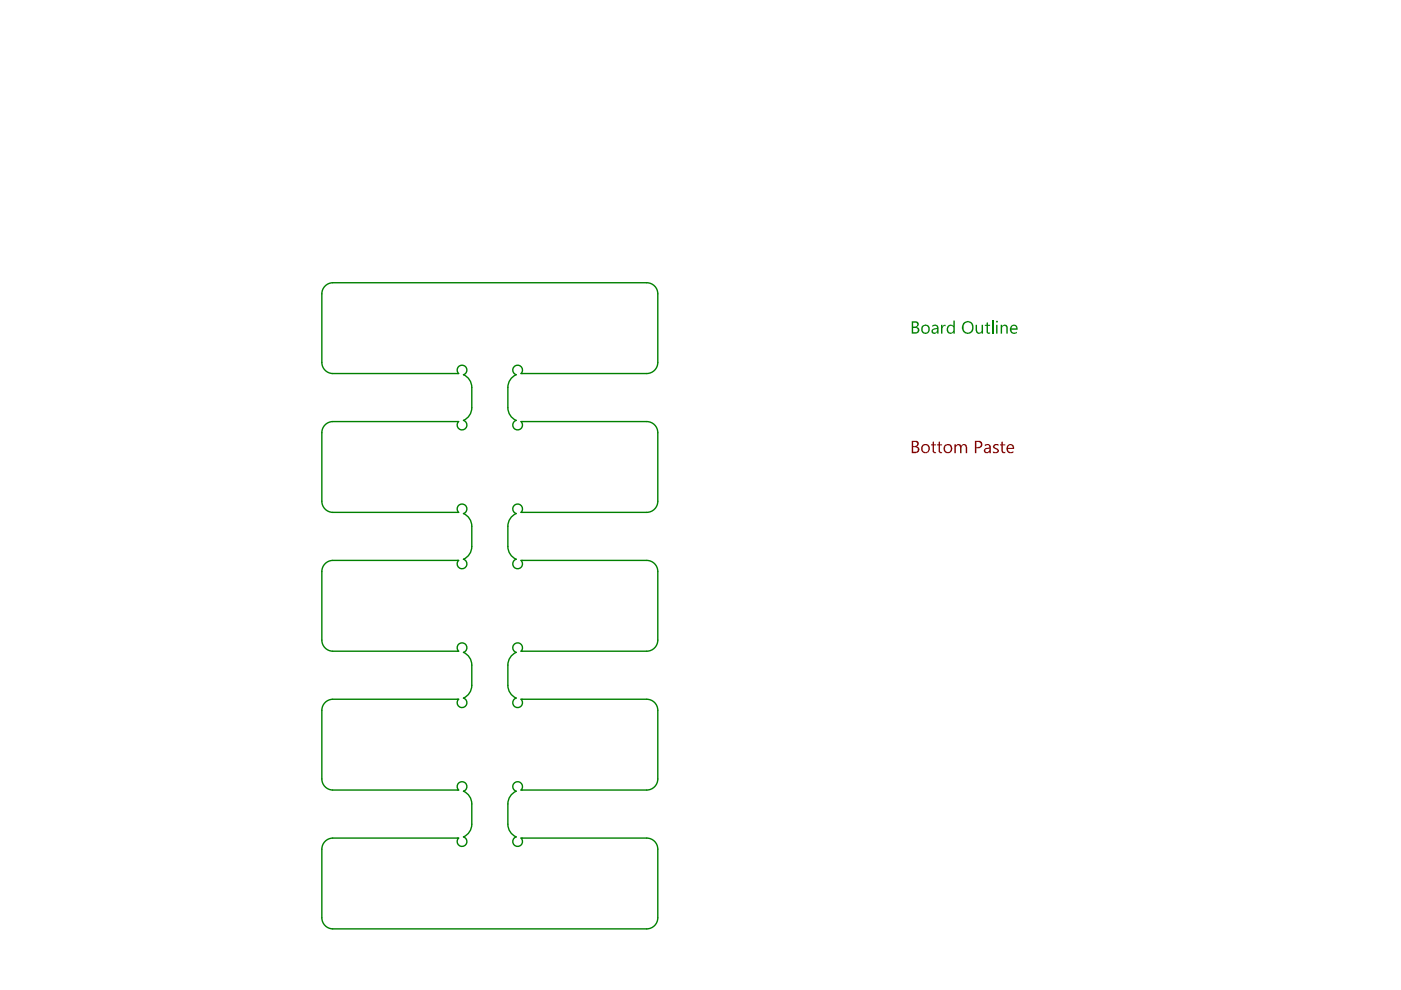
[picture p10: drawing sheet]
<svg xmlns="http://www.w3.org/2000/svg" width="297mm" height="210mm" viewBox="0 0 297 210" stroke-linecap="round" stroke-linejoin="round" font-family="sans-serif">
<g fill="#800000">
<path d="M197.7 93.7l.3-.1v.6h.5v.2h-.5v1.3l.2 .2 .3-.1v.3h-.5l-.3-.3v-1.4h-.3v-.2h.3z"/>
<path d="M199 93.7l.3-.1v.6h.4v.2h-.4v1.3l.1 .2 .3-.1v.3h-.4l-.3-.3v-1.4h-.3v-.2h.3z"/>
<path d="M202.4 94.2h.3v.3a.61 .61 0 0 1 .5-.4 .61 .61 0 0 1 .6 .4 .68 .68 0 0 1 .8-.3 .68 .68 0 0 1 .5 .7v1.2h-.3v-1.1a.47 .47 0 0 0-.5-.6 .47 .47 0 0 0-.4 .6v1.1h-.3v-1.1a.47 .47 0 0 0-.5-.6 .47 .47 0 0 0-.4 .6v1.1h-.3z"/>
<path d="M210.6 94.4a.89 .89 0 0 1 1.1-.2v.3a.56 .56 0 0 0-.9 .2l.3 .3a.6 .6 0 0 1 .7 .7 .6 .6 0 0 1-.9 .4l-.4-.1v-.4a.54 .54 0 0 0 .6 .3 .54 .54 0 0 0 .4-.4l-.5-.3a.56 .56 0 0 1-.4-.8z"/>
<path d="M212.3 93.7l.3-.1v.6h.5v.2h-.5v1.2l.2 .3 .3-.1v.2a.56 .56 0 0 1-.8-.4v-1.2h-.3v-.2h.3z"/>
<path d="M193.6 93.7v.9h.4a.45 .45 0 0 0 .5-.4 .45 .45 0 0 0-.4-.5zM193.6 94.8v1h.5a.49 .49 0 0 0 .5-.5 .49 .49 0 0 0-.6-.5zM193.3 93.5h.8a.61 .61 0 0 1 .7 .5 .61 .61 0 0 1-.4 .7 .73 .73 0 0 1 .5 .8 .73 .73 0 0 1-.8 .6h-.8z"/>
<path d="M195.7 94.7a.69 .69 0 0 0 .1 .9 .69 .69 0 0 0 .9 0 .69 .69 0 0 0 0-1 .69 .69 0 0 0-1 .1zM195.3 95.1a.96 .96 0 0 1 1.9 0 .96 .96 0 0 1-1.9 0z"/>
<path d="M200.4 94.7v.1a.65 .65 0 0 0 .4 1 .65 .65 0 0 0 .8-.8h-.1a.61 .61 0 0 0-.4-.6 .61 .61 0 0 0-.7 .3zM200 95.1a1 1 0 0 1 2 0 1 1 0 0 1-2 0z"/>
<path d="M207 93.7v1.1h.3a.57 .57 0 0 0 .7-.5 .57 .57 0 0 0-.6-.6zM206.7 93.5h.7a.8 .8 0 0 1 .9 .8 .8 .8 0 0 1-1 .7h-.3v1.1h-.3z"/>
<path d="M208.9 95.3a.43 .43 0 0 0 .5 .6 .43 .43 0 0 0 .4-.6v-.2zM208.8 94.3a.77 .77 0 0 1 .8-.1 .77 .77 0 0 1 .5 .6v1.3h-.3v-.3a.62 .62 0 0 1-1.1 .2 .62 .62 0 0 1 .4-1l.7-.1a.48 .48 0 0 0-.4-.5 .48 .48 0 0 0-.5 .2z"/>
<path d="M213.8 94.6l-.1 .4h1a.49 .49 0 0 0-.3-.6 .49 .49 0 0 0-.6 .2zM213.6 94.4h.1a.83 .83 0 0 1 .9-.1 .83 .83 0 0 1 .4 .9h-1.3a.67 .67 0 0 0 .4 .7 .67 .67 0 0 0 .8-.3v.3a.94 .94 0 0 1-1.2 0 .94 .94 0 0 1-.2-1.2z"/>
</g>
<g fill="none" stroke="#008000" stroke-width=".29">
<path d="M70.5 59.9h66.6M68.2 62.3v14.5M70.5 79.2h26.5M110.7 79.2h26.4M139.5 62.3v14.5M68.2 91.7v14.6M70.5 89.4h26.5M100 82.1v4.3M107.7 82.1v4.3M110.7 89.4h26.4M139.5 91.7v14.6M70.5 108.6h26.5"/>
<path d="M70.5 118.8h26.5M100 111.6v4.3M107.7 111.6v4.3M110.7 108.6h26.4M110.7 118.8h26.4M68.2 121.2v14.5M70.5 138.1h26.5M110.7 138.1h26.4M139.5 121.2v14.5M68.2 150.6v14.6M70.5 148.3h26.5M100 141v4.3"/>
<path d="M107.7 141v4.3M110.7 148.3h26.4M139.5 150.6v14.6M70.5 177.7h26.5M70.5 167.5h26.5M100 170.5v4.2M107.7 170.5v4.2M110.7 177.7h26.4M110.7 167.5h26.4M68.2 180v14.6M70.5 196.9h66.6M139.5 180v14.6"/>
</g>
<g fill="#008000">
<path d="M199.5 68.9h.3v.3l.3-.3h.4v.3a.48 .48 0 0 0-.6 0 .48 .48 0 0 0-.1 .6v.9h-.3z"/>
<path d="M206.8 68.9h.3v1a.5 .5 0 0 0 .5 .6 .5 .5 0 0 0 .5-.6v-1h.3v1.8h-.3v-.3a.69 .69 0 0 1-.8 .3 .69 .69 0 0 1-.5-.7z"/>
<path d="M209.2 68.4l.3-.1v.6h.4v.2h-.4v1.3h.4v.3l-.2 .1-.5-.3v-1.4h-.4v-.2h.4z"/>
<path d="M193.6 68.4v.8h.4a.42 .42 0 0 0 .5-.3 .42 .42 0 0 0-.4-.5zM193.6 69.5v.9h.5a.46 .46 0 0 0 .5-.5 .46 .46 0 0 0-.6-.4zM193.3 68.1h.8a.65 .65 0 0 1 .7 .6 .65 .65 0 0 1-.4 .7 .68 .68 0 0 1 .5 .8 .68 .68 0 0 1-.8 .5h-.8z"/>
<path d="M195.7 69.3l-.1 .2a.69 .69 0 0 0 .6 1 .69 .69 0 0 0 .6-1 .67 .67 0 0 0-1.1-.2zM195.4 69.2a.99 .99 0 0 1 1.7 .1 .99 .99 0 0 1-.8 1.5 1.01 1.01 0 0 1-.9-.5 1.01 1.01 0 0 1 0-1.1z"/>
<path d="M197.8 70.1a.45 .45 0 0 0 .5 .4 .45 .45 0 0 0 .4-.5v-.2zM197.6 69h.1a.79 .79 0 0 1 1.3 .5v1.2h-.3v-.3a.61 .61 0 0 1-1 .3 .61 .61 0 0 1 .1-1l.9-.2a.59 .59 0 0 0-.5-.4 .59 .59 0 0 0-.6 .2z"/>
<path d="M200.9 69.1h.1a.67 .67 0 0 1 1.1 0v-1.1h.3v2.7h-.3v-.3a.83 .83 0 0 1-1.1 .2 .83 .83 0 0 1-.2-1.1zM201.2 69.2v.1a.72 .72 0 0 0-.1 .9 .72 .72 0 0 0 .7 .3l.3-.4v-.5a.55 .55 0 0 0-.3-.5 .55 .55 0 0 0-.6 .1z"/>
<path d="M204.5 68.7l-.2 .4a.97 .97 0 0 0 .4 1.3 .97 .97 0 0 0 1.3-.4l.1-.3a.97 .97 0 0 0-.4-1.2 .97 .97 0 0 0-1.2 .2zM204.2 68.6l.2-.2a1.29 1.29 0 0 1 1.6 0 1.29 1.29 0 0 1 .3 1.7 1.28 1.28 0 0 1-1.8 .5 1.28 1.28 0 0 1-.3-1.9z"/>
</g>
<path d="M210.4 68v2.7" fill="none" stroke="#008000" stroke-width=".3"/>
<g fill="#008000">
<path d="M212.2 68.9h.3v.3a.65 .65 0 0 1 .8-.3 .65 .65 0 0 1 .4 .7v1.1h-.3v-1a.47 .47 0 0 0-.5-.6 .47 .47 0 0 0-.4 .6v1h-.3z"/>
<path d="M211.1 68.2a.25 .25 0 0 1 .5 0 .25 .25 0 0 1-.5 0zM211.2 68.9h.3v1.8h-.3z"/>
<path d="M214.6 69.2l-.2 .4h1.1a.51 .51 0 0 0-.4-.5 .51 .51 0 0 0-.5 .1zM214.4 69a.8 .8 0 0 1 .9-.1 .8 .8 0 0 1 .5 .8v.2h-1.4a.74 .74 0 0 0 1.2 .5v.3h-.1a.95 .95 0 0 1-1.2-.4 .95 .95 0 0 1 .1-1.2z"/>
</g>
<g fill="none" stroke="#008000" stroke-width=".29">
<path d="M70.5 59.9a2.36 2.36 0 0 0-2.3 2.4M137.1 59.9a2.35 2.35 0 0 1 2.4 2.4M68.2 76.8a2.36 2.36 0 0 0 2.3 2.4M97 79.2h.2a1.03 1.03 0 0 1 .1-1.6 1.03 1.03 0 0 1 1.6 .4 1.03 1.03 0 0 1-.6 1.4 2.95 2.95 0 0 1 1.7 2.7M110.7 79.2h-.2a1.03 1.03 0 0 0-.1-1.6 1.03 1.03 0 0 0-1.6 .4 1.03 1.03 0 0 0 .6 1.4 2.94 2.94 0 0 0-1.7 2.7M139.5 76.8a2.35 2.35 0 0 1-2.4 2.4M70.5 89.4a2.36 2.36 0 0 0-2.3 2.3M100 86.4a2.94 2.94 0 0 1-1.7 2.7 1.03 1.03 0 0 1 .6 1.5 1.03 1.03 0 0 1-1.6 .3 1.03 1.03 0 0 1-.1-1.5h-.2M107.7 86.4a2.94 2.94 0 0 0 1.7 2.7 1.03 1.03 0 0 0-.6 1.5 1.03 1.03 0 0 0 1.6 .3 1.03 1.03 0 0 0 .1-1.5h.2M137.1 89.4a2.35 2.35 0 0 1 2.4 2.3M68.2 106.3a2.36 2.36 0 0 0 2.3 2.3M70.5 118.8a2.36 2.36 0 0 0-2.3 2.4"/>
<path d="M97 108.6h.2a1.03 1.03 0 0 1 .1-1.5 1.03 1.03 0 0 1 1.6 .3 1.03 1.03 0 0 1-.6 1.5 2.95 2.95 0 0 1 1.7 2.7M100 115.9a2.95 2.95 0 0 1-1.7 2.7 1.03 1.03 0 0 1 .6 1.4 1.03 1.03 0 0 1-1.6 .4 1.03 1.03 0 0 1-.1-1.6h-.2M107.7 115.9a2.95 2.95 0 0 0 1.7 2.7 1.03 1.03 0 0 0-.6 1.4 1.03 1.03 0 0 0 1.6 .4 1.03 1.03 0 0 0 .1-1.6h.2M110.7 108.6h-.2a1.03 1.03 0 0 0-.1-1.5 1.03 1.03 0 0 0-1.6 .3 1.03 1.03 0 0 0 .6 1.5 2.95 2.95 0 0 0-1.7 2.7M137.1 118.8a2.35 2.35 0 0 1 2.4 2.4M139.5 106.3a2.35 2.35 0 0 1-2.4 2.3M68.2 135.7a2.36 2.36 0 0 0 2.3 2.4M97 138.1h.2a1.03 1.03 0 0 1 .1-1.6 1.03 1.03 0 0 1 1.6 .4 1.03 1.03 0 0 1-.6 1.4 2.94 2.94 0 0 1 1.7 2.7M110.7 138.1h-.2a1.03 1.03 0 0 0-.1-1.6 1.03 1.03 0 0 0-1.6 .4 1.03 1.03 0 0 0 .6 1.4 2.95 2.95 0 0 0-1.7 2.7M139.5 135.7a2.35 2.35 0 0 1-2.4 2.4M70.5 148.3a2.36 2.36 0 0 0-2.3 2.3M100 145.3a2.94 2.94 0 0 1-1.7 2.7 1.03 1.03 0 0 1 .6 1.5 1.03 1.03 0 0 1-1.6 .3 1.03 1.03 0 0 1-.1-1.5h-.2"/>
<path d="M107.7 145.3a2.95 2.95 0 0 0 1.7 2.7 1.03 1.03 0 0 0-.6 1.5 1.03 1.03 0 0 0 1.6 .3 1.03 1.03 0 0 0 .1-1.5h.2M137.1 148.3a2.35 2.35 0 0 1 2.4 2.3M68.2 165.2a2.36 2.36 0 0 0 2.3 2.3M70.5 177.7a2.36 2.36 0 0 0-2.3 2.3M97 167.5h.2a1.03 1.03 0 0 1 .1-1.6 1.03 1.03 0 0 1 1.6 .4 1.03 1.03 0 0 1-.6 1.5 2.95 2.95 0 0 1 1.7 2.7M100 174.7a2.94 2.94 0 0 1-1.7 2.7 1.03 1.03 0 0 1 .6 1.5 1.03 1.03 0 0 1-1.6 .4 1.03 1.03 0 0 1-.1-1.6h-.2M107.7 174.7a2.94 2.94 0 0 0 1.7 2.7 1.03 1.03 0 0 0-.6 1.5 1.03 1.03 0 0 0 1.6 .4 1.03 1.03 0 0 0 .1-1.6h.2M110.7 167.5h-.2a1.03 1.03 0 0 0-.1-1.6 1.03 1.03 0 0 0-1.6 .4 1.03 1.03 0 0 0 .6 1.5 2.94 2.94 0 0 0-1.7 2.7M137.1 177.7a2.35 2.35 0 0 1 2.4 2.3M139.5 165.2a2.35 2.35 0 0 1-2.4 2.3M68.2 194.6a2.36 2.36 0 0 0 2.3 2.3M139.5 194.6a2.35 2.35 0 0 1-2.4 2.3"/>
</g>
</svg>
